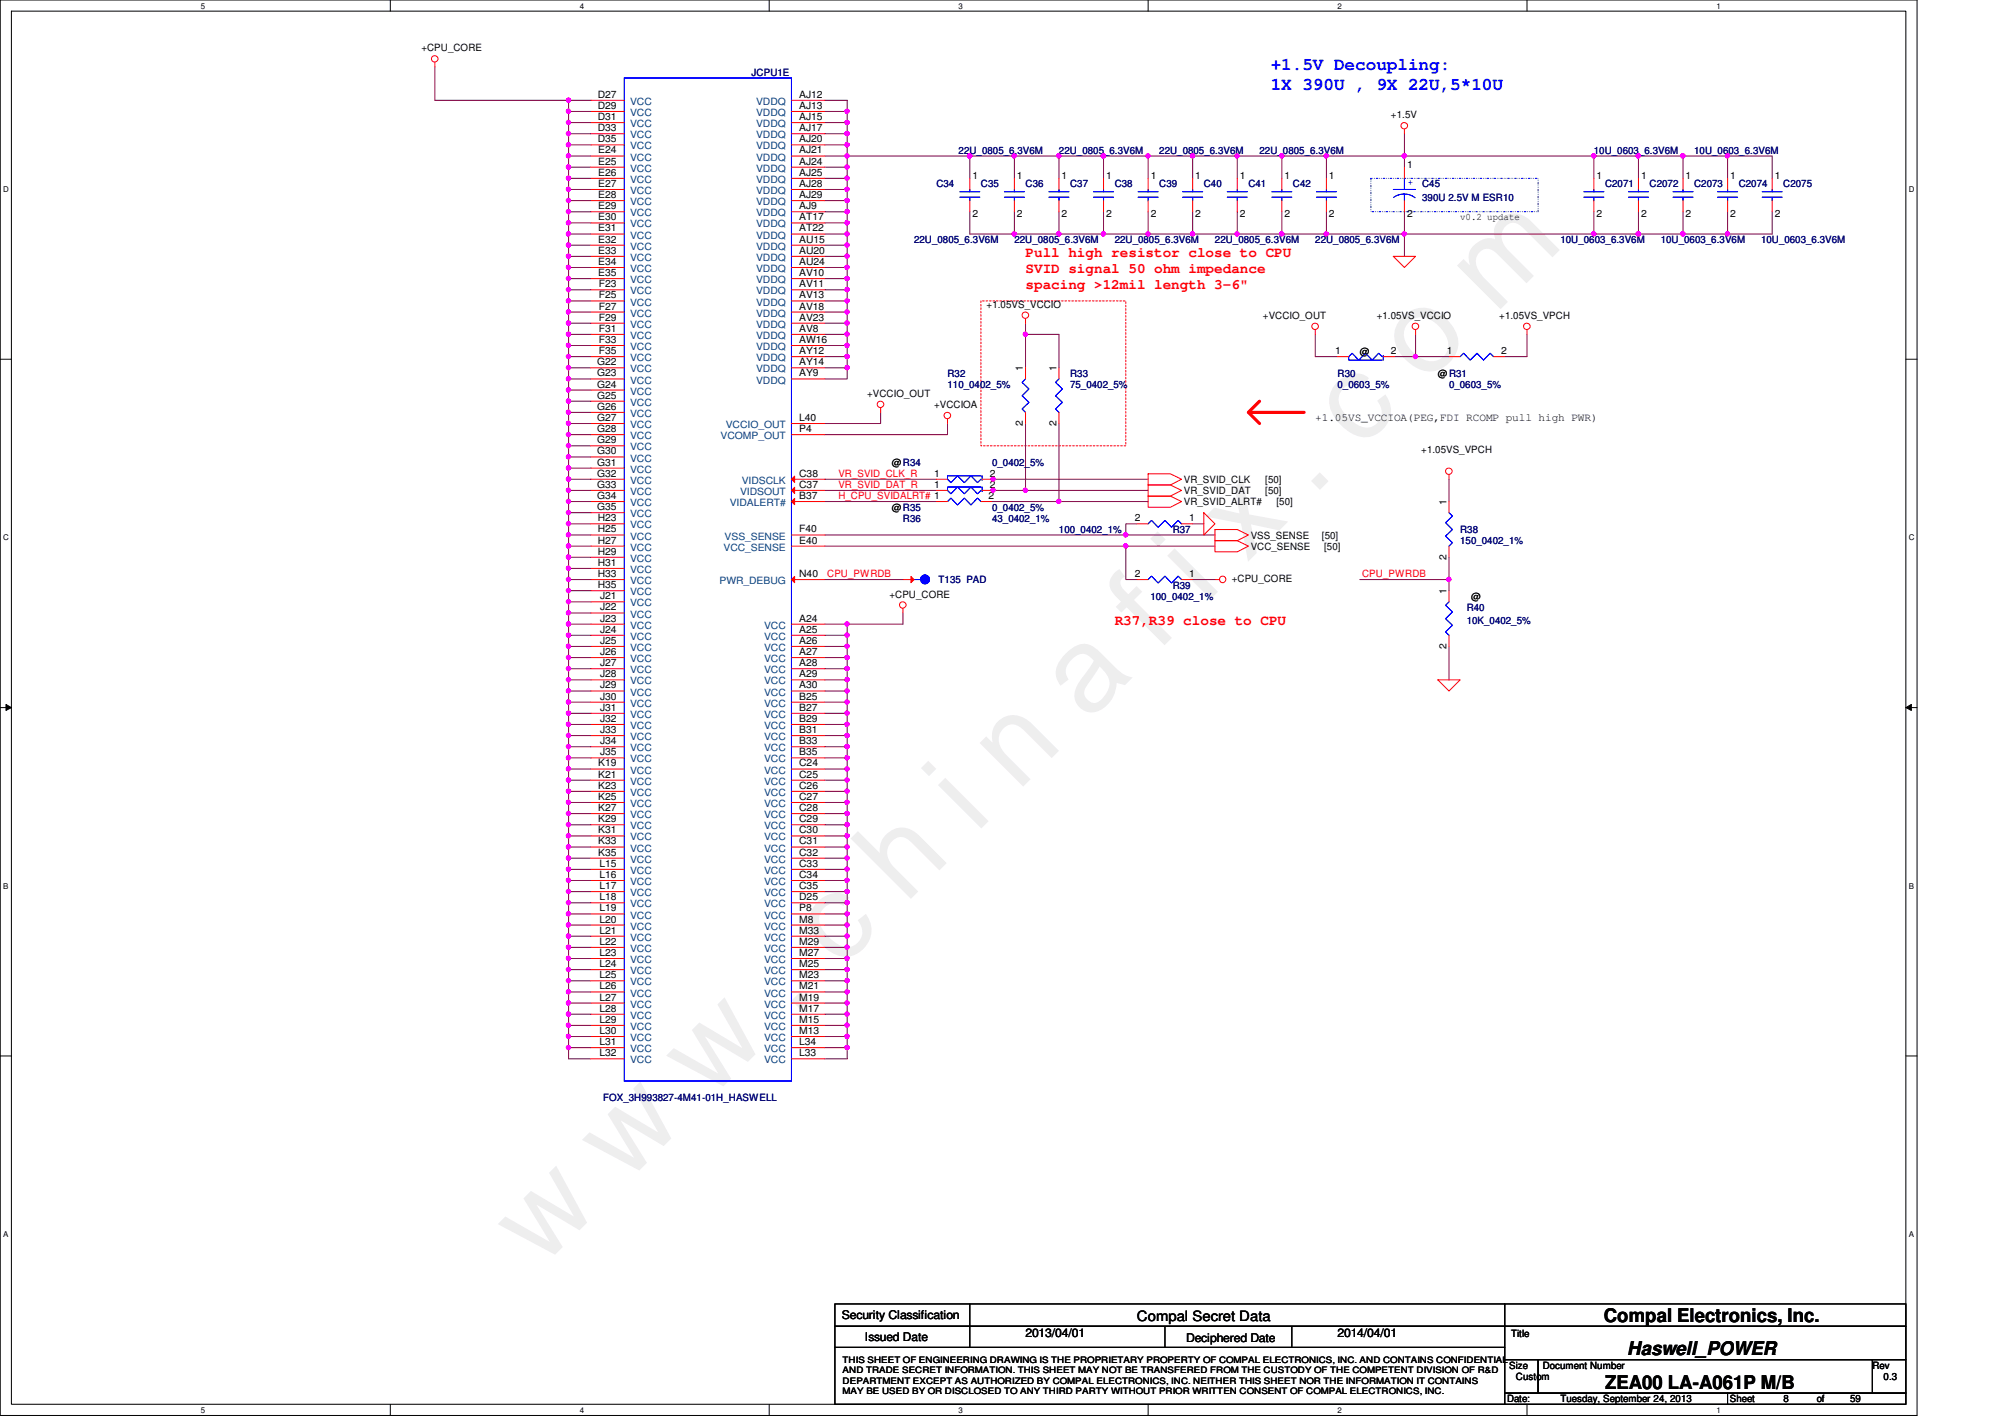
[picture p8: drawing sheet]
<svg xmlns="http://www.w3.org/2000/svg" width="297mm" height="210mm" viewBox="0 0 297 210" stroke-linecap="round" stroke-linejoin="round" font-family="sans-serif">
<defs><g id="words">
<text font-size="17.6" fill="#f0f" x="80.1" y="188" transform="rotate(-45 80.1 188)">w w w . c h i n a f i x . c o m</text>
<g font-size="2.8">
<text x="237.6" y="195.8">Compal Electronics, Inc.</text>
<text x="241.1" y="200.7">Haswell_POWER</text>
<text x="237.8" y="205.7">ZEA00 LA-A061P M/B</text>
</g>
<g font-size="2.6" fill="#00f">
<text x="188.3" y="10.4">+1.5V Decoupling:</text>
<text x="188.3" y="13.4">1X 390U , 9X 22U,5*10U</text>
</g>
<g font-size="2.1" fill="#f00">
<text x="151.9" y="38.1">Pull high resistor close to CPU</text>
<text x="151.9" y="40.4">SVID signal 50 ohm impedance</text>
<text x="151.9" y="42.8">spacing &gt;12mil length 3-6&quot;</text>
<text x="165.1" y="92.5">R37,R39 close to CPU</text>
</g>
<text font-size="2.1" x="168.4" y="195.6">Compal Secret Data</text>
<g font-size="1.8">
<text x="124.7" y="195.5">Security Classification</text>
<text x="128.1" y="198.6">Issued Date</text>
<text x="151.9" y="198.1">2013/04/01</text>
<text x="175.7" y="198.8">Deciphered Date</text>
<text x="198.2" y="198.1">2014/04/01</text>
</g>
<text font-size="1.7" x="194.9" y="62.4">+1.05VS_VCCIOA(PEG,FDI RCOMP pull high PWR)</text>
<g font-size="1.5">
<text x="62.4" y="7.6">+CPU_CORE</text>
<text x="88.6" y="14.5">D27</text>
<text x="88.6" y="16.1">D29</text>
<text x="88.6" y="17.8">D31</text>
<text x="118.4" y="14.5">AJ12</text>
<text x="118.4" y="16.1">AJ13</text>
<text x="118.4" y="17.8">AJ15</text>
<text x="206.1" y="17.5">+1.5V</text>
<text x="88.6" y="19.4">D33</text>
<text x="88.6" y="21.1">D35</text>
<text x="88.6" y="22.7">E24</text>
<text x="118.4" y="19.4">AJ17</text>
<text x="118.4" y="21.1">AJ20</text>
<text x="118.4" y="22.7">AJ21</text>
<text x="88.6" y="24.4">E25</text>
<text x="88.6" y="26">E26</text>
<text x="88.6" y="27.7">E27</text>
<text x="88.6" y="29.3">E28</text>
<text x="118.4" y="26">AJ25</text>
<text x="118.4" y="24.4">AJ24</text>
<text x="118.4" y="27.7">AJ28</text>
<text x="118.4" y="29.3">AJ29</text>
<text x="144.1" y="26.6">1</text>
<text x="150.7" y="26.6">1</text>
<text x="157.3" y="26.6">1</text>
<text x="163.9" y="26.6">1</text>
<text x="170.5" y="26.6">1</text>
<text x="177.1" y="26.6">1</text>
<text x="183.7" y="26.6">1</text>
<text x="190.3" y="26.6">1</text>
<text x="196.9" y="26.6">1</text>
<text x="208.4" y="24.9">1</text>
<text x="236.5" y="26.6">1</text>
<text x="243.1" y="26.6">1</text>
<text x="249.7" y="26.6">1</text>
<text x="256.3" y="26.6">1</text>
<text x="262.9" y="26.6">1</text>
<text x="88.6" y="31">E29</text>
<text x="88.6" y="32.6">E30</text>
<text x="88.6" y="34.3">E31</text>
<text x="88.6" y="35.9">E32</text>
<text x="118.4" y="32.6">AT17</text>
<text x="118.4" y="31">AJ9</text>
<text x="118.4" y="34.3">AT22</text>
<text x="118.4" y="35.9">AU15</text>
<text x="144.1" y="32.2">2</text>
<text x="150.7" y="32.2">2</text>
<text x="157.3" y="32.2">2</text>
<text x="163.9" y="32.2">2</text>
<text x="170.5" y="32.2">2</text>
<text x="177.1" y="32.2">2</text>
<text x="183.7" y="32.2">2</text>
<text x="190.3" y="32.2">2</text>
<text x="196.9" y="32.2">2</text>
<text x="208.4" y="32.2">2</text>
<text x="216.3" y="32.6">v0.2 update</text>
<text x="236.5" y="32.2">2</text>
<text x="243.1" y="32.2">2</text>
<text x="249.7" y="32.2">2</text>
<text x="256.3" y="32.2">2</text>
<text x="262.9" y="32.2">2</text>
<text x="88.6" y="37.6">E33</text>
<text x="88.6" y="39.2">E34</text>
<text x="88.6" y="40.9">E35</text>
<text x="118.4" y="40.9">AV10</text>
<text x="118.4" y="39.2">AU24</text>
<text x="118.4" y="37.6">AU20</text>
<text x="88.7" y="42.5">F23</text>
<text x="88.7" y="44.2">F25</text>
<text x="88.7" y="45.8">F27</text>
<text x="88.7" y="47.5">F29</text>
<text x="118.4" y="45.8">AV18</text>
<text x="118.4" y="44.2">AV13</text>
<text x="118.4" y="42.5">AV11</text>
<text x="118.4" y="47.5">AV23</text>
<text x="146.2" y="45.6">+1.05VS_VCCIO</text>
<text x="187.1" y="47.2">+VCCIO_OUT</text>
<text x="204" y="47.2">+1.05VS_VCCIO</text>
<text x="222.1" y="47.2">+1.05VS_VPCH</text>
<text x="88.7" y="49.1">F31</text>
<text x="88.7" y="50.8">F33</text>
<text x="88.7" y="52.5">F35</text>
<text x="118.4" y="49.1">AV8</text>
<text x="118.4" y="50.8">AW16</text>
<text x="118.4" y="52.5">AY12</text>
<text x="197.8" y="52.5">1</text>
<text x="201.5" y="52.5">@</text>
<text x="206.1" y="52.5">2</text>
<text x="214.3" y="52.5">1</text>
<text x="222.4" y="52.5">2</text>
<text x="88.5" y="54.1">G22</text>
<text x="88.5" y="55.8">G23</text>
<text x="88.5" y="57.4">G24</text>
<text x="88.5" y="59.1">G25</text>
<text x="118.4" y="54.1">AY14</text>
<text x="118.4" y="55.8">AY9</text>
<text x="128.5" y="58.8">+VCCIO_OUT</text>
<text x="151.5" y="55" transform="rotate(-90 151.5 55)">1</text>
<text x="156.5" y="55" transform="rotate(-90 156.5 55)">1</text>
<text x="213" y="55.8">@R31</text>
<text x="88.5" y="60.7">G26</text>
<text x="88.5" y="62.4">G27</text>
<text x="88.5" y="64">G28</text>
<text x="88.5" y="65.7">G29</text>
<text x="118.4" y="62.4">L40</text>
<text x="118.4" y="64">P4</text>
<text x="138.4" y="60.5">+VCCIOA</text>
<text x="151.5" y="63.1" transform="rotate(-90 151.5 63.1)">2</text>
<text x="156.5" y="63.1" transform="rotate(-90 156.5 63.1)">2</text>
<text x="88.5" y="67.3">G30</text>
<text x="88.5" y="69">G31</text>
<text x="88.5" y="70.6">G32</text>
<text x="118.4" y="70.6">C38</text>
<text x="132.1" y="69">@R34</text>
<text x="138.4" y="70.6">1</text>
<text x="146.6" y="70.6">2</text>
<text x="175.4" y="71.5">VR_SVID_CLK</text>
<text x="187.4" y="71.5">[50]</text>
<text x="210.6" y="67.1">+1.05VS_VPCH</text>
<text x="88.5" y="72.3">G33</text>
<text x="88.5" y="73.9">G34</text>
<text x="88.5" y="75.6">G35</text>
<text x="88.6" y="77.2">H23</text>
<text x="118.4" y="72.3">C37</text>
<text x="118.4" y="73.9">B37</text>
<text x="132.1" y="75.6">@R35</text>
<text x="138.4" y="72.3">1</text>
<text x="146.5" y="73.9">2</text>
<text x="146.6" y="72.3">2</text>
<text x="168.1" y="77.2">2</text>
<text x="175.4" y="73.2">VR_SVID_DAT</text>
<text x="175.4" y="74.8">VR_SVID_ALRT#</text>
<text x="176.2" y="77.2">1</text>
<text x="187.4" y="73.2">[50]</text>
<text x="189.1" y="74.8">[50]</text>
<text x="214.3" y="74.8" transform="rotate(-90 214.3 74.8)">1</text>
<text x="88.6" y="78.9">H25</text>
<text x="88.6" y="80.5">H27</text>
<text x="88.6" y="82.2">H29</text>
<text x="88.6" y="83.8">H31</text>
<text x="118.4" y="78.9">F40</text>
<text x="118.4" y="80.5">E40</text>
<text x="185.3" y="81.4">VCC_SENSE</text>
<text x="185.3" y="79.8">VSS_SENSE</text>
<text x="195.8" y="79.8">[50]</text>
<text x="196.2" y="81.4">[50]</text>
<text x="214.3" y="82.9" transform="rotate(-90 214.3 82.9)">2</text>
<text x="88.6" y="85.5">H33</text>
<text x="88.6" y="87.1">H35</text>
<text x="88.9" y="88.8">J21</text>
<text x="118.4" y="85.5">N40</text>
<text x="131.8" y="88.5">+CPU_CORE</text>
<text x="168.1" y="85.5">2</text>
<text x="176.2" y="85.5">1</text>
<text x="182.5" y="86.2">+CPU_CORE</text>
<text x="214.3" y="88" transform="rotate(-90 214.3 88)">1</text>
<text x="218" y="88.9">@</text>
<text x="88.9" y="90.4">J22</text>
<text x="88.9" y="92.1">J23</text>
<text x="88.9" y="93.7">J24</text>
<text x="88.9" y="95.4">J25</text>
<text x="118.4" y="92.1">A24</text>
<text x="118.4" y="93.7">A25</text>
<text x="118.4" y="95.4">A26</text>
<text x="88.9" y="97">J26</text>
<text x="88.9" y="98.7">J27</text>
<text x="88.9" y="100.3">J28</text>
<text x="88.9" y="102">J29</text>
<text x="118.4" y="97">A27</text>
<text x="118.4" y="98.7">A28</text>
<text x="118.4" y="100.3">A29</text>
<text x="118.4" y="102">A30</text>
<text x="214.3" y="96.1" transform="rotate(-90 214.3 96.1)">2</text>
<text x="88.9" y="103.6">J30</text>
<text x="88.9" y="105.3">J31</text>
<text x="88.9" y="106.9">J32</text>
<text x="118.4" y="103.6">B25</text>
<text x="118.4" y="105.3">B27</text>
<text x="118.4" y="106.9">B29</text>
<text x="88.6" y="113.5">K19</text>
<text x="88.9" y="108.6">J33</text>
<text x="88.9" y="110.2">J34</text>
<text x="88.9" y="111.9">J35</text>
<text x="118.4" y="113.5">C24</text>
<text x="118.4" y="111.9">B35</text>
<text x="118.4" y="108.6">B31</text>
<text x="118.4" y="110.2">B33</text>
<text x="88.6" y="115.2">K21</text>
<text x="88.6" y="116.8">K23</text>
<text x="88.6" y="118.5">K25</text>
<text x="118.4" y="115.2">C25</text>
<text x="118.4" y="116.8">C26</text>
<text x="118.4" y="118.5">C27</text>
<text x="88.6" y="120.1">K27</text>
<text x="88.6" y="121.8">K29</text>
<text x="88.6" y="123.4">K31</text>
<text x="88.6" y="125.1">K33</text>
<text x="118.4" y="120.1">C28</text>
<text x="118.4" y="121.8">C29</text>
<text x="118.4" y="123.4">C30</text>
<text x="118.4" y="125.1">C31</text>
<text x="88.6" y="126.7">K35</text>
<text x="88.8" y="128.4">L15</text>
<text x="88.8" y="130">L16</text>
<text x="88.8" y="131.7">L17</text>
<text x="118.4" y="126.7">C32</text>
<text x="118.4" y="128.4">C33</text>
<text x="118.4" y="130">C34</text>
<text x="118.4" y="131.7">C35</text>
<text x="88.8" y="133.3">L18</text>
<text x="88.8" y="135">L19</text>
<text x="88.8" y="136.7">L20</text>
<text x="118.4" y="133.3">D25</text>
<text x="118.4" y="136.7">M8</text>
<text x="118.4" y="135">P8</text>
<text x="88.8" y="138.3">L21</text>
<text x="88.8" y="140">L22</text>
<text x="88.8" y="141.6">L23</text>
<text x="88.8" y="143.3">L24</text>
<text x="118.4" y="143.3">M25</text>
<text x="118.4" y="138.3">M33</text>
<text x="118.4" y="140">M29</text>
<text x="118.4" y="141.6">M27</text>
<text x="88.8" y="144.9">L25</text>
<text x="88.8" y="146.6">L26</text>
<text x="88.8" y="148.2">L27</text>
<text x="88.8" y="149.9">L28</text>
<text x="118.4" y="149.9">M17</text>
<text x="118.4" y="148.2">M19</text>
<text x="118.4" y="146.6">M21</text>
<text x="118.4" y="144.9">M23</text>
<text x="88.8" y="151.5">L29</text>
<text x="88.8" y="153.2">L30</text>
<text x="88.8" y="154.8">L31</text>
<text x="118.4" y="154.8">L34</text>
<text x="118.4" y="153.2">M13</text>
<text x="118.4" y="151.5">M15</text>
<text x="88.8" y="156.5">L32</text>
<text x="118.4" y="156.5">L33</text>
<text x="223.9" y="198">Title</text>
<text x="223.6" y="202.8">Size</text>
<text x="228.6" y="202.8">Document Number</text>
<text x="277.4" y="202.8">Rev</text>
<text x="223.3" y="207.7">Date:</text>
<text x="224.6" y="204.4">Custom</text>
<text x="231.2" y="207.7">Tuesday, September 24, 2013</text>
<text x="256.3" y="207.7">Sheet</text>
<text x="264.2" y="207.7">8</text>
<text x="269.2" y="207.7">of</text>
<text x="274.1" y="207.7">59</text>
<text x="279.1" y="204.4">0.3</text>
</g>
<g font-size="1.5" fill="#000080">
<text x="111.3" y="11.3">JCPU1E</text>
<text x="142" y="22.8">22U_0805_6.3V6M</text>
<text x="156.9" y="22.8">22U_0805_6.3V6M</text>
<text x="171.7" y="22.8">22U_0805_6.3V6M</text>
<text x="186.6" y="22.8">22U_0805_6.3V6M</text>
<text x="236.1" y="22.8">10U_0603_6.3V6M</text>
<text x="251" y="22.8">10U_0603_6.3V6M</text>
<text x="138.7" y="27.8">C34</text>
<text x="145.3" y="27.8">C35</text>
<text x="151.9" y="27.8">C36</text>
<text x="158.5" y="27.8">C37</text>
<text x="165.1" y="27.8">C38</text>
<text x="171.7" y="27.8">C39</text>
<text x="178.3" y="27.8">C40</text>
<text x="185" y="27.8">C41</text>
<text x="191.6" y="27.8">C42</text>
<text x="210.7" y="27.8">C45</text>
<text x="210.7" y="29.8">390U 2.5V M ESR10</text>
<text x="237.8" y="27.8">C2071</text>
<text x="244.4" y="27.8">C2072</text>
<text x="251" y="27.8">C2073</text>
<text x="257.6" y="27.8">C2074</text>
<text x="264.2" y="27.8">C2075</text>
<text x="135.4" y="36">22U_0805_6.3V6M</text>
<text x="150.3" y="36">22U_0805_6.3V6M</text>
<text x="165.1" y="36">22U_0805_6.3V6M</text>
<text x="180" y="36">22U_0805_6.3V6M</text>
<text x="194.9" y="36">22U_0805_6.3V6M</text>
<text x="231.2" y="36">10U_0603_6.3V6M</text>
<text x="246" y="36">10U_0603_6.3V6M</text>
<text x="260.9" y="36">10U_0603_6.3V6M</text>
<text x="140.4" y="55.8">R32</text>
<text x="140.4" y="57.5">110_0402_5%</text>
<text x="158.5" y="55.8">R33</text>
<text x="158.5" y="57.5">75_0402_5%</text>
<text x="198.2" y="55.8">R30</text>
<text x="198.2" y="57.5">0_0603_5%</text>
<text x="214.7" y="57.5">0_0603_5%</text>
<text x="147" y="69">0_0402_5%</text>
<text x="133.8" y="77.3">R36</text>
<text x="147" y="75.6">0_0402_5%</text>
<text x="147" y="77.3">43_0402_1%</text>
<text x="156.9" y="79">100_0402_1%</text>
<text x="173.7" y="79">R37</text>
<text x="216.3" y="79">R38</text>
<text x="216.3" y="80.6">150_0402_1%</text>
<text x="139.1" y="86.4">T135 PAD</text>
<text x="170.4" y="88.9">100_0402_1%</text>
<text x="173.7" y="87.2">R39</text>
<text x="217.3" y="90.5">R40</text>
<text x="217.3" y="92.5">10K_0402_5%</text>
<text x="89.4" y="163.2">FOX_3H993827-4M41-01H_HASWELL</text>
</g>
<g font-size="1.5" fill="#004080">
<text x="93.3" y="15.5">VCC</text>
<text x="93.3" y="17.2">VCC</text>
<text x="112" y="15.5">VDDQ</text>
<text x="112" y="17.2">VDDQ</text>
<text x="93.3" y="18.8">VCC</text>
<text x="93.3" y="20.5">VCC</text>
<text x="93.3" y="22.1">VCC</text>
<text x="93.3" y="23.8">VCC</text>
<text x="112" y="20.5">VDDQ</text>
<text x="112" y="18.8">VDDQ</text>
<text x="112" y="22.1">VDDQ</text>
<text x="112" y="23.8">VDDQ</text>
<text x="93.3" y="25.4">VCC</text>
<text x="93.3" y="27.1">VCC</text>
<text x="93.3" y="28.7">VCC</text>
<text x="112" y="27.1">VDDQ</text>
<text x="112" y="25.4">VDDQ</text>
<text x="112" y="28.7">VDDQ</text>
<text x="93.3" y="30.4">VCC</text>
<text x="93.3" y="32">VCC</text>
<text x="93.3" y="33.7">VCC</text>
<text x="93.3" y="35.3">VCC</text>
<text x="112" y="33.7">VDDQ</text>
<text x="112" y="30.4">VDDQ</text>
<text x="112" y="32">VDDQ</text>
<text x="112" y="35.3">VDDQ</text>
<text x="93.3" y="37">VCC</text>
<text x="93.3" y="38.7">VCC</text>
<text x="93.3" y="40.3">VCC</text>
<text x="93.3" y="42">VCC</text>
<text x="112" y="42">VDDQ</text>
<text x="112" y="40.3">VDDQ</text>
<text x="112" y="37">VDDQ</text>
<text x="112" y="38.7">VDDQ</text>
<text x="93.3" y="43.6">VCC</text>
<text x="93.3" y="45.3">VCC</text>
<text x="93.3" y="46.9">VCC</text>
<text x="112" y="46.9">VDDQ</text>
<text x="112" y="45.3">VDDQ</text>
<text x="112" y="43.6">VDDQ</text>
<text x="93.3" y="48.6">VCC</text>
<text x="93.3" y="50.2">VCC</text>
<text x="93.3" y="51.9">VCC</text>
<text x="93.3" y="53.5">VCC</text>
<text x="112" y="48.6">VDDQ</text>
<text x="112" y="50.2">VDDQ</text>
<text x="112" y="51.9">VDDQ</text>
<text x="112" y="53.5">VDDQ</text>
<text x="93.3" y="55.2">VCC</text>
<text x="93.3" y="56.8">VCC</text>
<text x="93.3" y="58.5">VCC</text>
<text x="112" y="55.2">VDDQ</text>
<text x="112" y="56.8">VDDQ</text>
<text x="93.3" y="60.1">VCC</text>
<text x="93.3" y="61.8">VCC</text>
<text x="93.3" y="63.4">VCC</text>
<text x="93.3" y="65.1">VCC</text>
<text x="106.8" y="65.1">VCOMP_OUT</text>
<text x="107.5" y="63.4">VCCIO_OUT</text>
<text x="93.3" y="66.7">VCC</text>
<text x="93.3" y="68.4">VCC</text>
<text x="93.3" y="70">VCC</text>
<text x="93.3" y="71.7">VCC</text>
<text x="109.9" y="71.7">VIDSCLK</text>
<text x="93.3" y="73.3">VCC</text>
<text x="93.3" y="75">VCC</text>
<text x="93.3" y="76.6">VCC</text>
<text x="108.1" y="75">VIDALERT#</text>
<text x="109.6" y="73.3">VIDSOUT</text>
<text x="93.3" y="78.3">VCC</text>
<text x="93.3" y="79.9">VCC</text>
<text x="93.3" y="81.6">VCC</text>
<text x="93.3" y="83.2">VCC</text>
<text x="107.2" y="81.6">VCC_SENSE</text>
<text x="107.4" y="79.9">VSS_SENSE</text>
<text x="93.3" y="84.9">VCC</text>
<text x="93.3" y="86.5">VCC</text>
<text x="93.3" y="88.2">VCC</text>
<text x="93.3" y="89.8">VCC</text>
<text x="106.6" y="86.5">PWR_DEBUG</text>
<text x="93.3" y="91.5">VCC</text>
<text x="93.3" y="93.1">VCC</text>
<text x="93.3" y="94.8">VCC</text>
<text x="113.2" y="93.1">VCC</text>
<text x="113.2" y="94.8">VCC</text>
<text x="93.3" y="96.4">VCC</text>
<text x="93.3" y="98.1">VCC</text>
<text x="93.3" y="99.7">VCC</text>
<text x="93.3" y="101.4">VCC</text>
<text x="113.2" y="96.4">VCC</text>
<text x="113.2" y="98.1">VCC</text>
<text x="113.2" y="99.7">VCC</text>
<text x="113.2" y="101.4">VCC</text>
<text x="93.3" y="103">VCC</text>
<text x="93.3" y="104.7">VCC</text>
<text x="93.3" y="106.3">VCC</text>
<text x="93.3" y="108">VCC</text>
<text x="113.2" y="103">VCC</text>
<text x="113.2" y="104.7">VCC</text>
<text x="113.2" y="106.3">VCC</text>
<text x="113.2" y="108">VCC</text>
<text x="93.3" y="109.6">VCC</text>
<text x="93.3" y="111.3">VCC</text>
<text x="93.3" y="112.9">VCC</text>
<text x="113.2" y="112.9">VCC</text>
<text x="113.2" y="109.6">VCC</text>
<text x="113.2" y="111.3">VCC</text>
<text x="93.3" y="114.6">VCC</text>
<text x="93.3" y="116.2">VCC</text>
<text x="93.3" y="117.9">VCC</text>
<text x="93.3" y="119.5">VCC</text>
<text x="113.2" y="114.6">VCC</text>
<text x="113.2" y="116.2">VCC</text>
<text x="113.2" y="117.9">VCC</text>
<text x="113.2" y="119.5">VCC</text>
<text x="93.3" y="121.2">VCC</text>
<text x="93.3" y="122.9">VCC</text>
<text x="93.3" y="124.5">VCC</text>
<text x="113.2" y="121.2">VCC</text>
<text x="113.2" y="122.9">VCC</text>
<text x="113.2" y="124.5">VCC</text>
<text x="93.3" y="126.2">VCC</text>
<text x="93.3" y="127.8">VCC</text>
<text x="93.3" y="129.5">VCC</text>
<text x="93.3" y="131.1">VCC</text>
<text x="113.2" y="126.2">VCC</text>
<text x="113.2" y="127.8">VCC</text>
<text x="113.2" y="129.5">VCC</text>
<text x="113.2" y="131.1">VCC</text>
<text x="93.3" y="132.8">VCC</text>
<text x="93.3" y="134.4">VCC</text>
<text x="93.3" y="136.1">VCC</text>
<text x="93.3" y="137.7">VCC</text>
<text x="113.2" y="132.8">VCC</text>
<text x="113.2" y="134.4">VCC</text>
<text x="113.2" y="137.7">VCC</text>
<text x="113.2" y="136.1">VCC</text>
<text x="93.3" y="139.4">VCC</text>
<text x="93.3" y="141">VCC</text>
<text x="93.3" y="142.7">VCC</text>
<text x="113.2" y="139.4">VCC</text>
<text x="113.2" y="141">VCC</text>
<text x="113.2" y="142.7">VCC</text>
<text x="93.3" y="144.3">VCC</text>
<text x="93.3" y="146">VCC</text>
<text x="93.3" y="147.6">VCC</text>
<text x="93.3" y="149.3">VCC</text>
<text x="113.2" y="149.3">VCC</text>
<text x="113.2" y="147.6">VCC</text>
<text x="113.2" y="146">VCC</text>
<text x="113.2" y="144.3">VCC</text>
<text x="93.3" y="150.9">VCC</text>
<text x="93.3" y="152.6">VCC</text>
<text x="93.3" y="154.2">VCC</text>
<text x="93.3" y="155.9">VCC</text>
<text x="113.2" y="155.9">VCC</text>
<text x="113.2" y="154.2">VCC</text>
<text x="113.2" y="152.6">VCC</text>
<text x="113.2" y="150.9">VCC</text>
<text x="93.3" y="157.5">VCC</text>
<text x="113.2" y="157.5">VCC</text>
</g>
<text font-size="1.5" fill="#00f" x="208.6" y="27.5">+</text>
<g font-size="1.5" fill="#f00">
<text x="124.2" y="70.7">VR_SVID_CLK_R</text>
<text x="124.2" y="72.3">VR_SVID_DAT_R</text>
<text x="124.2" y="74">H_CPU_SVIDALRT# 1</text>
<text x="122.6" y="85.5">CPU_PWRDB</text>
<text x="201.8" y="85.5">CPU_PWRDB</text>
</g>
<g font-size="1.3">
<text x="124.8" y="201.9">THIS SHEET OF ENGINEERING DRAWING IS THE PROPRIETARY PROPERTY OF COMPAL ELECTRONICS, INC. AND CONTAINS CONFIDENTIAL</text>
<text x="124.8" y="203.5">AND TRADE SECRET INFORMATION. THIS SHEET MAY NOT BE TRANSFERED FROM THE CUSTODY OF THE COMPETENT DIVISION OF R&amp;D</text>
<text x="124.8" y="205">DEPARTMENT EXCEPT AS AUTHORIZED BY COMPAL ELECTRONICS, INC. NEITHER THIS SHEET NOR THE INFORMATION IT CONTAINS</text>
<text x="124.8" y="206.5">MAY BE USED BY OR DISCLOSED TO ANY THIRD PARTY WITHOUT PRIOR WRITTEN CONSENT OF COMPAL ELECTRONICS, INC.</text>
</g>
<g font-size="1.2">
<text x="29.8" y="1.3">5</text>
<text x="85.9" y="1.3">4</text>
<text x="142" y="1.3">3</text>
<text x="198.2" y="1.3">2</text>
<text x="254.3" y="1.3">1</text>
<text x=".5" y="28.5">D</text>
<text x="282.8" y="28.5">D</text>
<text x=".5" y="80.1">C</text>
<text x="282.8" y="80.1">C</text>
<text x=".5" y="131.7">B</text>
<text x="282.8" y="131.7">B</text>
<text x=".5" y="183.3">A</text>
<text x="282.8" y="183.3">A</text>
<text x="29.8" y="209.3">5</text>
<text x="85.9" y="209.3">4</text>
<text x="142" y="209.3">3</text>
<text x="198.2" y="209.3">2</text>
<text x="254.3" y="209.3">1</text>
</g>
</g></defs>
<path d="M0 0h284v209.7h-283.9zM1.7 1.7h280.6v206.3h-280.6z" fill="none" stroke="#000" stroke-width=".15"/>
<g fill="#fff">
<path d="M29.8 .2h.5v1.3h-.5z"/>
<path d="M29.8 208.2h.5v1.3h-.5z"/>
</g>
<path d="M57.8 0v1.7M57.8 208v1.7" fill="none" stroke="#000" stroke-width=".15"/>
<g fill="#fff">
<path d="M85.9 .2h.6v1.3h-.6z"/>
<path d="M85.9 208.2h.6v1.3h-.6z"/>
</g>
<path d="M114 0v1.7M114 208v1.7" fill="none" stroke="#000" stroke-width=".15"/>
<g fill="#fff">
<path d="M142 .2h.6v1.3h-.6z"/>
<path d="M142 208.2h.6v1.3h-.6z"/>
</g>
<path d="M170.1 0v1.7M170.1 208v1.7" fill="none" stroke="#000" stroke-width=".15"/>
<g fill="#fff">
<path d="M198.2 .2h.5v1.3h-.5z"/>
<path d="M198.2 208.2h.5v1.3h-.5z"/>
</g>
<path d="M226.2 0v1.7M226.2 208v1.7" fill="none" stroke="#000" stroke-width=".15"/>
<g fill="#fff">
<path d="M254.3 .2h.6v1.3h-.6z"/>
<path d="M254.3 208.2h.6v1.3h-.6z"/>
<path d="M.5 27.4h.8v1.3h-.8z"/>
<path d="M282.8 27.4h.8v1.3h-.8z"/>
<path d="M.5 79h.8v1.3h-.8z"/>
<path d="M282.8 79h.8v1.3h-.8z"/>
</g>
<path d="M0 53.2h1.7M282.4 53.2h1.6" fill="none" stroke="#000" stroke-width=".15"/>
<g fill="#fff">
<path d="M.5 130.6h.7v1.3h-.7z"/>
<path d="M282.8 130.6h.7v1.3h-.7z"/>
</g>
<path d="M0 104.8h1.7M.9 104.4l.8 .4-.8 .4zM282.4 104.8l.8-.4v.8zM282.4 104.8h1.6" fill="none" stroke="#000" stroke-width=".15"/>
<path d="M.9 104.4l.8 .4-.8 .4zM282.4 104.8l.8-.4v.8z" fill="#000"/>
<g fill="#fff">
<path d="M.5 182.2h.7v1.3h-.7z"/>
<path d="M282.8 182.2h.7v1.3h-.7z"/>
</g>
<path d="M0 156.4h1.7M282.4 156.4h1.6" fill="none" stroke="#000" stroke-width=".15"/>
<path d="M150.3 23.1h-6.6v3.3" fill="none" stroke="#800040" stroke-width=".15"/>
<circle cx="143.7" cy="23.1" r=".32" fill="#f0f"/>
<circle cx="143.7" cy="23.1" r=".32" fill="none" stroke="#f0f" stroke-width=".15"/>
<path d="M183.3 23.1h6.6" fill="none" stroke="#800040" stroke-width=".15"/>
<circle cx="183.3" cy="23.1" r=".32" fill="#f0f"/>
<circle cx="183.3" cy="23.1" r=".32" fill="none" stroke="#f0f" stroke-width=".15"/>
<path d="M176.7 23.1h-6.6v3.3" fill="none" stroke="#800040" stroke-width=".15"/>
<circle cx="170.1" cy="23.1" r=".32" fill="#f0f"/>
<circle cx="170.1" cy="23.1" r=".32" fill="none" stroke="#f0f" stroke-width=".15"/>
<path d="M150.3 23.1v3.3M156.9 23.1h6.6M176.7 23.1v3.3" fill="none" stroke="#800040" stroke-width=".15"/>
<circle cx="163.5" cy="23.1" r=".32" fill="#f0f"/>
<circle cx="163.5" cy="23.1" r=".32" fill="none" stroke="#f0f" stroke-width=".15"/>
<circle cx="156.9" cy="23.1" r=".32" fill="#f0f"/>
<circle cx="156.9" cy="23.1" r=".32" fill="none" stroke="#f0f" stroke-width=".15"/>
<path d="M176.7 23.1h6.6" fill="none" stroke="#800040" stroke-width=".15"/>
<circle cx="176.7" cy="23.1" r=".32" fill="#f0f"/>
<circle cx="176.7" cy="23.1" r=".32" fill="none" stroke="#f0f" stroke-width=".15"/>
<path d="M150.3 23.1h6.6v3.3" fill="none" stroke="#800040" stroke-width=".15"/>
<circle cx="150.3" cy="23.1" r=".32" fill="#f0f"/>
<circle cx="150.3" cy="23.1" r=".32" fill="none" stroke="#f0f" stroke-width=".15"/>
<path d="M125.5 23.1h18.2" fill="none" stroke="#800040" stroke-width=".15"/>
<circle cx="143.7" cy="23.1" r=".32" fill="#f0f"/>
<circle cx="143.7" cy="23.1" r=".32" fill="none" stroke="#f0f" stroke-width=".15"/>
<path d="M183.3 23.1v3.3M189.9 26.4v-3.3h6.6v3.3" fill="none" stroke="#800040" stroke-width=".15"/>
<circle cx="189.9" cy="23.1" r=".32" fill="#f0f"/>
<circle cx="189.9" cy="23.1" r=".32" fill="none" stroke="#f0f" stroke-width=".15"/>
<path d="M196.5 23.1h11.6" fill="none" stroke="#800040" stroke-width=".15"/>
<circle cx="208" cy="23.1" r=".32" fill="#f0f"/>
<circle cx="208" cy="23.1" r=".32" fill="none" stroke="#f0f" stroke-width=".15"/>
<circle cx="196.5" cy="23.1" r=".32" fill="#f0f"/>
<circle cx="196.5" cy="23.1" r=".32" fill="none" stroke="#f0f" stroke-width=".15"/>
<path d="M170.1 23.1h-6.6v3.3" fill="none" stroke="#800040" stroke-width=".15"/>
<circle cx="163.5" cy="23.1" r=".32" fill="#f0f"/>
<circle cx="163.5" cy="23.1" r=".32" fill="none" stroke="#f0f" stroke-width=".15"/>
<path d="M125.5 18.2v3.3M208.1 19.8v5M122.2 23.1h3.3v1.7" fill="none" stroke="#800040" stroke-width=".15"/>
<circle cx="125.5" cy="18.1" r=".32" fill="#f0f"/>
<circle cx="125.5" cy="18.1" r=".32" fill="none" stroke="#f0f" stroke-width=".15"/>
<path d="M122.2 14.9h3.3v1.6M122.2 16.5h3.3M125.5 16.5v1.7" fill="none" stroke="#800040" stroke-width=".15"/>
<circle cx="125.5" cy="16.5" r=".32" fill="#f0f"/>
<circle cx="125.5" cy="16.5" r=".32" fill="none" stroke="#f0f" stroke-width=".15"/>
<path d="M122.2 18.2h3.3M125.5 21.5v1.6" fill="none" stroke="#800040" stroke-width=".15"/>
<circle cx="125.5" cy="23.1" r=".32" fill="#f0f"/>
<circle cx="125.5" cy="23.1" r=".32" fill="none" stroke="#f0f" stroke-width=".15"/>
<path d="M122.2 19.8h3.3" fill="none" stroke="#800040" stroke-width=".15"/>
<circle cx="125.5" cy="19.8" r=".32" fill="#f0f"/>
<circle cx="125.5" cy="19.8" r=".32" fill="none" stroke="#f0f" stroke-width=".15"/>
<path d="M122.2 21.5h3.3" fill="none" stroke="#800040" stroke-width=".15"/>
<circle cx="125.5" cy="21.4" r=".32" fill="#f0f"/>
<circle cx="125.5" cy="21.4" r=".32" fill="none" stroke="#f0f" stroke-width=".15"/>
<path d="M64.4 9.9v5M84.2 18.2v1.6M84.2 14.9h3.3" fill="none" stroke="#800040" stroke-width=".15"/>
<circle cx="84.2" cy="18.1" r=".32" fill="#f0f"/>
<circle cx="84.2" cy="18.1" r=".32" fill="none" stroke="#f0f" stroke-width=".15"/>
<path d="M84.2 23.1v1.7" fill="none" stroke="#800040" stroke-width=".15"/>
<circle cx="84.2" cy="23.1" r=".32" fill="#f0f"/>
<circle cx="84.2" cy="23.1" r=".32" fill="none" stroke="#f0f" stroke-width=".15"/>
<path d="M84.2 16.5v1.7" fill="none" stroke="#800040" stroke-width=".15"/>
<circle cx="84.2" cy="16.5" r=".32" fill="#f0f"/>
<circle cx="84.2" cy="16.5" r=".32" fill="none" stroke="#f0f" stroke-width=".15"/>
<path d="M84.2 21.5v1.6" fill="none" stroke="#800040" stroke-width=".15"/>
<circle cx="84.2" cy="21.4" r=".32" fill="#f0f"/>
<circle cx="84.2" cy="21.4" r=".32" fill="none" stroke="#f0f" stroke-width=".15"/>
<path d="M84.2 14.9v1.6" fill="none" stroke="#800040" stroke-width=".15"/>
<circle cx="84.2" cy="14.8" r=".32" fill="#f0f"/>
<circle cx="84.2" cy="14.8" r=".32" fill="none" stroke="#f0f" stroke-width=".15"/>
<path d="M84.2 19.8v1.7" fill="none" stroke="#800040" stroke-width=".15"/>
<circle cx="84.2" cy="19.8" r=".32" fill="#f0f"/>
<circle cx="84.2" cy="19.8" r=".32" fill="none" stroke="#f0f" stroke-width=".15"/>
<path d="M64.4 14.9h19.8M84.2 18.2h3.3M84.2 19.8h3.3M84.2 16.5h3.3M84.2 23.1h3.3M84.2 21.5h3.3M208.1 23.1h28M236.1 23.1v3.3M262.5 31.4v3.3M122.2 79.2h44.6M122.2 80.9h44.6" fill="none" stroke="#800040" stroke-width=".15"/>
<circle cx="208" cy="23.1" r=".32" fill="#f0f"/>
<circle cx="208" cy="23.1" r=".32" fill="none" stroke="#f0f" stroke-width=".15"/>
<circle cx="236.1" cy="23.1" r=".32" fill="#f0f"/>
<circle cx="236.1" cy="23.1" r=".32" fill="none" stroke="#f0f" stroke-width=".15"/>
<path d="M242.7 23.1h6.6M255.9 23.1v3.3M262.5 23.1v3.3" fill="none" stroke="#800040" stroke-width=".15"/>
<circle cx="249.3" cy="23.1" r=".32" fill="#f0f"/>
<circle cx="249.3" cy="23.1" r=".32" fill="none" stroke="#f0f" stroke-width=".15"/>
<circle cx="242.7" cy="23.1" r=".32" fill="#f0f"/>
<circle cx="242.7" cy="23.1" r=".32" fill="none" stroke="#f0f" stroke-width=".15"/>
<path d="M242.7 34.7h6.6" fill="none" stroke="#800040" stroke-width=".15"/>
<circle cx="249.3" cy="34.6" r=".32" fill="#f0f"/>
<circle cx="249.3" cy="34.6" r=".32" fill="none" stroke="#f0f" stroke-width=".15"/>
<circle cx="242.7" cy="34.6" r=".32" fill="#f0f"/>
<circle cx="242.7" cy="34.6" r=".32" fill="none" stroke="#f0f" stroke-width=".15"/>
<path d="M242.7 31.4v3.3M242.7 23.1v3.3M249.3 23.1h6.6M255.9 31.4v3.3" fill="none" stroke="#800040" stroke-width=".15"/>
<circle cx="249.3" cy="23.1" r=".32" fill="#f0f"/>
<circle cx="249.3" cy="23.1" r=".32" fill="none" stroke="#f0f" stroke-width=".15"/>
<circle cx="255.9" cy="23.1" r=".32" fill="#f0f"/>
<circle cx="255.9" cy="23.1" r=".32" fill="none" stroke="#f0f" stroke-width=".15"/>
<path d="M249.3 34.7h6.6" fill="none" stroke="#800040" stroke-width=".15"/>
<circle cx="249.3" cy="34.6" r=".32" fill="#f0f"/>
<circle cx="249.3" cy="34.6" r=".32" fill="none" stroke="#f0f" stroke-width=".15"/>
<circle cx="255.9" cy="34.6" r=".32" fill="#f0f"/>
<circle cx="255.9" cy="34.6" r=".32" fill="none" stroke="#f0f" stroke-width=".15"/>
<path d="M236.1 23.1h6.6M249.3 23.1v3.3M249.3 31.4v3.3M255.9 23.1h6.6M255.9 34.7h6.6" fill="none" stroke="#800040" stroke-width=".15"/>
<circle cx="242.7" cy="23.1" r=".32" fill="#f0f"/>
<circle cx="242.7" cy="23.1" r=".32" fill="none" stroke="#f0f" stroke-width=".15"/>
<path d="M236.1 34.7h6.6" fill="none" stroke="#800040" stroke-width=".15"/>
<circle cx="242.7" cy="34.6" r=".32" fill="#f0f"/>
<circle cx="242.7" cy="34.6" r=".32" fill="none" stroke="#f0f" stroke-width=".15"/>
<g fill="none" stroke="#f00" stroke-width=".15">
<path d="M64.4 9.2v.7M87.5 14.9h5M87.5 16.5h5M87.5 18.2h5M87.5 19.8h5M117.3 19.8h4.9M117.3 14.9h4.9M117.3 16.5h4.9M117.3 18.2h4.9M208.1 19.1v.7M87.5 21.5h5M87.5 23.1h5"/>
<path d="M117.3 21.5h4.9M117.3 23.1h4.9M242.7 26.4v1.7M242.7 29.7v1.7M249.3 26.4v1.7M249.3 29.7v1.7M255.9 26.4v1.7M255.9 29.7v1.7M262.5 26.4v1.7M262.5 29.7v1.7"/>
<circle cx="64.4" cy="8.7" r=".48"/>
<circle cx="208" cy="18.6" r=".48"/>
</g>
<g fill="none" stroke="#000" stroke-width=".15">
<path d="M123.7 193.2h99.2v3.3h-99.2zM123.7 196.5h99.2v3.1h-99.2zM123.7 199.6h99.2v8.4h-99.2zM143.7 193.2v6.4M172.6 196.5v3.1M191.4 196.5v3.1M222.9 193.2h59.4v3.3h-59.4zM222.9 196.5h59.4v4.9h-59.4zM222.9 201.4h5v5h-5zM222.9 206.4h33v1.6h-33zM227.9 201.4h49.5v5h-49.5zM255.9 206.4h26.4v1.6h-26.4z"/>
<path d="M277.4 201.4h4.9v5h-4.9z"/>
</g>
<g fill="none" stroke="#00f" stroke-width=".15">
<path d="M92.5 11.6h24.8v148.5h-24.8zM234.6 29.2h3M234.6 28.4h3M241.3 29.2h2.9M241.3 28.4h2.9M242.7 28.1v.3M242.7 29.2v.5M247.9 29.2h2.9M247.9 28.4h2.9M249.3 28.1v.3M249.3 29.2v.5M254.5 29.2h2.9"/>
<path d="M254.5 28.4h2.9M255.9 28.1v.3M255.9 29.2v.5M261.1 29.2h2.9M261.1 28.4h2.9M262.5 28.1v.3M262.5 29.2v.5"/>
</g>
<circle cx="143.7" cy="23.1" r=".32" fill="#f0f"/>
<circle cx="143.7" cy="23.1" r=".32" fill="none" stroke="#f0f" stroke-width=".15"/>
<circle cx="183.3" cy="23.1" r=".32" fill="#f0f"/>
<circle cx="183.3" cy="23.1" r=".32" fill="none" stroke="#f0f" stroke-width=".15"/>
<circle cx="170.1" cy="23.1" r=".32" fill="#f0f"/>
<circle cx="170.1" cy="23.1" r=".32" fill="none" stroke="#f0f" stroke-width=".15"/>
<circle cx="163.5" cy="23.1" r=".32" fill="#f0f"/>
<circle cx="163.5" cy="23.1" r=".32" fill="none" stroke="#f0f" stroke-width=".15"/>
<circle cx="156.9" cy="23.1" r=".32" fill="#f0f"/>
<circle cx="156.9" cy="23.1" r=".32" fill="none" stroke="#f0f" stroke-width=".15"/>
<circle cx="176.7" cy="23.1" r=".32" fill="#f0f"/>
<circle cx="176.7" cy="23.1" r=".32" fill="none" stroke="#f0f" stroke-width=".15"/>
<circle cx="150.3" cy="23.1" r=".32" fill="#f0f"/>
<circle cx="150.3" cy="23.1" r=".32" fill="none" stroke="#f0f" stroke-width=".15"/>
<circle cx="143.7" cy="23.1" r=".32" fill="#f0f"/>
<circle cx="143.7" cy="23.1" r=".32" fill="none" stroke="#f0f" stroke-width=".15"/>
<circle cx="189.9" cy="23.1" r=".32" fill="#f0f"/>
<circle cx="189.9" cy="23.1" r=".32" fill="none" stroke="#f0f" stroke-width=".15"/>
<circle cx="208" cy="23.1" r=".32" fill="#f0f"/>
<circle cx="208" cy="23.1" r=".32" fill="none" stroke="#f0f" stroke-width=".15"/>
<circle cx="196.5" cy="23.1" r=".32" fill="#f0f"/>
<circle cx="196.5" cy="23.1" r=".32" fill="none" stroke="#f0f" stroke-width=".15"/>
<circle cx="163.5" cy="23.1" r=".32" fill="#f0f"/>
<circle cx="163.5" cy="23.1" r=".32" fill="none" stroke="#f0f" stroke-width=".15"/>
<circle cx="125.5" cy="18.1" r=".32" fill="#f0f"/>
<circle cx="125.5" cy="18.1" r=".32" fill="none" stroke="#f0f" stroke-width=".15"/>
<circle cx="125.5" cy="16.5" r=".32" fill="#f0f"/>
<circle cx="125.5" cy="16.5" r=".32" fill="none" stroke="#f0f" stroke-width=".15"/>
<circle cx="125.5" cy="23.1" r=".32" fill="#f0f"/>
<circle cx="125.5" cy="23.1" r=".32" fill="none" stroke="#f0f" stroke-width=".15"/>
<circle cx="125.5" cy="19.8" r=".32" fill="#f0f"/>
<circle cx="125.5" cy="19.8" r=".32" fill="none" stroke="#f0f" stroke-width=".15"/>
<circle cx="125.5" cy="21.4" r=".32" fill="#f0f"/>
<circle cx="125.5" cy="21.4" r=".32" fill="none" stroke="#f0f" stroke-width=".15"/>
<circle cx="84.2" cy="18.1" r=".32" fill="#f0f"/>
<circle cx="84.2" cy="18.1" r=".32" fill="none" stroke="#f0f" stroke-width=".15"/>
<circle cx="84.2" cy="23.1" r=".32" fill="#f0f"/>
<circle cx="84.2" cy="23.1" r=".32" fill="none" stroke="#f0f" stroke-width=".15"/>
<circle cx="84.2" cy="16.5" r=".32" fill="#f0f"/>
<circle cx="84.2" cy="16.5" r=".32" fill="none" stroke="#f0f" stroke-width=".15"/>
<circle cx="84.2" cy="21.4" r=".32" fill="#f0f"/>
<circle cx="84.2" cy="21.4" r=".32" fill="none" stroke="#f0f" stroke-width=".15"/>
<circle cx="84.2" cy="14.8" r=".32" fill="#f0f"/>
<circle cx="84.2" cy="14.8" r=".32" fill="none" stroke="#f0f" stroke-width=".15"/>
<circle cx="84.2" cy="19.8" r=".32" fill="#f0f"/>
<circle cx="84.2" cy="19.8" r=".32" fill="none" stroke="#f0f" stroke-width=".15"/>
<circle cx="208" cy="23.1" r=".32" fill="#f0f"/>
<circle cx="208" cy="23.1" r=".32" fill="none" stroke="#f0f" stroke-width=".15"/>
<circle cx="236.1" cy="23.1" r=".32" fill="#f0f"/>
<circle cx="236.1" cy="23.1" r=".32" fill="none" stroke="#f0f" stroke-width=".15"/>
<circle cx="249.3" cy="23.1" r=".32" fill="#f0f"/>
<circle cx="249.3" cy="23.1" r=".32" fill="none" stroke="#f0f" stroke-width=".15"/>
<circle cx="242.7" cy="23.1" r=".32" fill="#f0f"/>
<circle cx="242.7" cy="23.1" r=".32" fill="none" stroke="#f0f" stroke-width=".15"/>
<circle cx="249.3" cy="34.6" r=".32" fill="#f0f"/>
<circle cx="249.3" cy="34.6" r=".32" fill="none" stroke="#f0f" stroke-width=".15"/>
<circle cx="242.7" cy="34.6" r=".32" fill="#f0f"/>
<circle cx="242.7" cy="34.6" r=".32" fill="none" stroke="#f0f" stroke-width=".15"/>
<circle cx="249.3" cy="23.1" r=".32" fill="#f0f"/>
<circle cx="249.3" cy="23.1" r=".32" fill="none" stroke="#f0f" stroke-width=".15"/>
<circle cx="255.9" cy="23.1" r=".32" fill="#f0f"/>
<circle cx="255.9" cy="23.1" r=".32" fill="none" stroke="#f0f" stroke-width=".15"/>
<circle cx="249.3" cy="34.6" r=".32" fill="#f0f"/>
<circle cx="249.3" cy="34.6" r=".32" fill="none" stroke="#f0f" stroke-width=".15"/>
<circle cx="255.9" cy="34.6" r=".32" fill="#f0f"/>
<circle cx="255.9" cy="34.6" r=".32" fill="none" stroke="#f0f" stroke-width=".15"/>
<circle cx="242.7" cy="23.1" r=".32" fill="#f0f"/>
<circle cx="242.7" cy="23.1" r=".32" fill="none" stroke="#f0f" stroke-width=".15"/>
<circle cx="242.7" cy="34.6" r=".32" fill="#f0f"/>
<circle cx="242.7" cy="34.6" r=".32" fill="none" stroke="#f0f" stroke-width=".15"/>
<use href="#words"/>
</svg>
